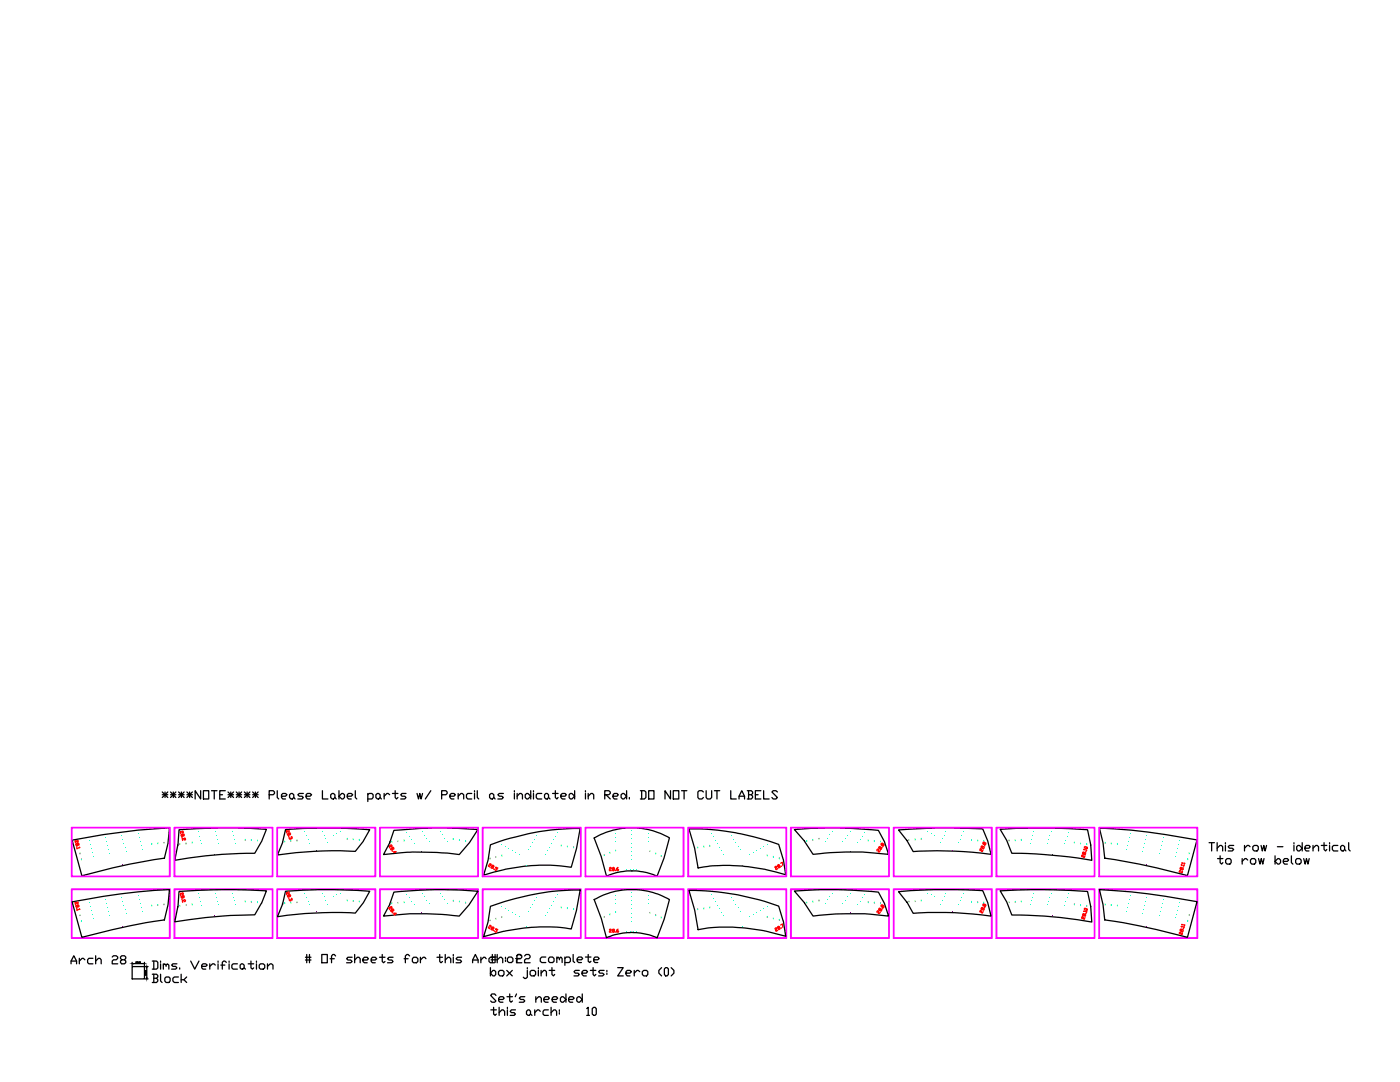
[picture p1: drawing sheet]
<svg xmlns="http://www.w3.org/2000/svg" width="279mm" height="216mm" viewBox="0 0 279 216" stroke-linecap="round" stroke-linejoin="round" font-family="sans-serif">
<g fill="none" stroke="#000" stroke-width=".25">
<path d="M241.3 168.1h1.1M241.8 168.1v1.7M242.9 169.2l.6-.5h.3l.2 .3v.8M242.9 168.1v1.7M243 171.3h1.1M243.5 170.8v1.3l.3 .3 .3-.3M244.6 168.1v.3M244.6 168.7v1.1M244.6 171.6l.3-.3h.5l.3 .3v.5l-.3 .3h-.5l-.3-.3zM246.2 168.7h-.8l-.3 .3 .3 .2h.5l.3 .3-.3 .3h-.8M247.9 171.3v1.1M248.4 168.7v1.1"/>
<path d="M249 171.6l-.3-.3h-.2l-.6 .6M249.5 169l-.3-.3h-.3l-.5 .5M249.8 171.3h.6l.2 .3v.5l-.2 .3h-.6l-.2-.3v-.5zM250 169l.3-.3h.6l.2 .3v.5l-.2 .3h-.6l-.3-.3zM251.2 171.3l.3 1.1 .2-1.1 .3 1.1 .3-1.1M251.7 168.7l.2 1.1 .3-1.1 .3 1.1 .3-1.1M254.5 171.9l.5-.6h.3l.3 .3v.5l-.3 .3h-.3zM254.5 170.8v1.6M254.9 169h1.1M256.1 171.9h.8l.3-.3-.3-.3h-.5l-.3 .3v.5l.3 .3h.5M257.7 170.8v1.3l.3 .3M258.2 168.1v.3"/>
<path d="M258.2 168.7v1.1M258.8 169l.2-.3h.3l.6 .5-.6 .6h-.3l-.2-.3zM258.8 171.3h.6l.3 .3v.5l-.3 .3h-.6l-.2-.3v-.5zM259.9 168.1v1.7M260.2 171.3l.3 1.1 .2-1.1 .3 1.1 .3-1.1M260.4 169.2h.8l.3-.2-.3-.3h-.5l-.3 .3v.5l.3 .3h.5M262 169.2l.6-.5h.3l.2 .3v.8M262 168.7v1.1M263.7 168.7h1.1M264.2 168.1v1.4l.3 .3 .3-.3M265.3 168.1v.3M265.3 168.7v1.1"/>
<path d="M267 168.7h-.9l-.2 .3v.5l.2 .3h.9M267.5 169l.3-.3h.3l.3 .3v.5l-.3 .3h-.3l-.3-.3zM268.4 169.5l.2 .3M269.2 168.1v1.4l.3 .3M61 191.6h1.1M61 191h1.1M61.2 190.5v1.6M61.8 190.5v1.6M64.2 190.5h1.1v1.6h-1.1zM65.9 191.3h.8M67 190.8l-.3-.3h-.3l-.2 .3v1.3M70.3 191h-.9l-.2 .3 .2 .3h.6l.3 .3-.3 .2h-.8"/>
<path d="M70.8 191.6l.5-.6h.3l.3 .3v.8M70.8 190.5v1.6M72.4 191.6h.9l.2-.3-.2-.3h-.6l-.3 .3v.6l.3 .2h.6M74.1 191.6h.8l.3-.3-.3-.3h-.6l-.2 .3v.6l.2 .2h.6M75.7 191h1.1M76.3 190.5v1.4l.2 .2 .3-.2M78.4 191h-.8l-.3 .3 .3 .3h.6l.2 .3-.2 .2h-.9M80.6 191.3h.8M81.7 190.8l-.3-.3h-.2l-.3 .3v1.3M82.6 191h.5l.3 .3v.6l-.3 .2h-.5l-.3-.2v-.6zM83.9 191v1.1M85 191.3l-.2-.3h-.3l-.6 .6"/>
<path d="M87.2 191h1.1M87.8 190.5v1.4l.2 .2 .3-.2M88.9 191.6l.5-.6h.3l.3 .3v.8M88.9 190.5v1.6M90.5 190.5v.3M90.5 191v1.1M92.1 191h-.8l-.3 .3 .3 .3h.6l.2 .3-.2 .2h-.9M94.3 192.1v-.5l.6-1.1 .5 1.1v.5M94.3 191.6h1.1M96 191v1.1M97 191.3l-.2-.3h-.3l-.5 .6M97.9 193.1v1.6"/>
<path d="M98 191.5h1.1M98 191h1.1M98.3 190.5v1.6M98.4 193.6h.3l.2 .3v.5l-.2 .3h-.3l-.5-.5zM98.7 191h-.8l-.3 .3v.6l.3 .2h.8M98.8 190.5v1.6M99 198.6l-.3-.3h-.5l-.3 .3 1.1 1.1-.3 .3h-.5l-.3-.3M99.2 191.6l.6-.6h.2l.3 .3v.8M99.2 190.5v1.6M99.5 193.9l.3-.3h.5l.3 .3v.5l-.3 .3h-.5l-.3-.3zM99.5 199.4h.9l.2-.2-.2-.3h-.6l-.3 .3v.5l.3 .3h.6M100.9 191v.3"/>
<path d="M100.9 191.6v.3M101.1 193.6l1.1 1.1M101.2 198.9h1.1M101.3 191.3l.3-.3h.5l.3 .3v.5l-.3 .3h-.5l-.3-.3zM101.7 198.3v1.4l.3 .3 .3-.3M102.2 193.6l-1.1 1.1M102.9 191.3h.8M103.1 190.8l.2-.3h.6l.2 .3v.2l-.2 .3h-.6l-.2 .3v.5h1M103.1 198.3l-.3 .6M104 190.7l-.3-.2h-.2l-.3 .2v1.4M104.7 190.8l.3-.3h.5l.3 .3v.2l-.3 .3h-.5l-.3 .3v.5h1.1M104.7 198.9h-.8l-.3 .3 .3 .2h.6l.2 .3-.2 .3h-.9"/>
<path d="M105.2 193.6v1.4l-.3 .2h-.2l-.3-.2M105.2 193.1v.2M105.8 193.9l.2-.3h.6l.3 .3v.5l-.3 .3h-.6l-.2-.3zM106.9 199.4l.6-.5h.2l.3 .3v.8M106.9 198.9v1.1M107.4 193.1v.2M107.4 193.6v1.1M108 194.2l.5-.6h.3l.3 .3v.8M108 193.6v1.1M108.5 199.4h.9l.2-.2-.2-.3h-.6l-.3 .3v.5l.3 .3h.6M108.9 191h-.8l-.3 .3v.5l.3 .3h.8M109.6 193.6h1.1"/>
<path d="M109.7 191h.6l.3 .3v.5l-.3 .3h-.6l-.2-.3v-.5zM110.2 193.1v1.3l.2 .3 .3-.3M110.2 199.4h.8l.3-.2-.3-.3h-.5l-.3 .3v.5l.3 .3h.5M111.1 191.3l.3-.3 .2 .3v.2M111.1 191v1.1M111.6 191.3l.3-.3 .3 .3v.8M112.1 198.9h.3l.5 .5-.5 .6h-.3l-.3-.3v-.5zM112.7 191.3l.3-.3h.6l.2 .3v.5l-.2 .3h-.9M112.7 191v1.6M112.9 198.3v1.7M113.5 199.4h.8l.3-.2-.3-.3h-.6l-.2 .3v.5l.2 .3h.6M114.4 190.5v1.3l.3 .3"/>
<path d="M115.1 199.2l.3-.3h.3l.5 .5-.5 .6h-.3l-.3-.3zM115.2 191.5h.8l.3-.2-.3-.3h-.5l-.3 .3v.5l.3 .3h.5M115.6 193.6h-.8l-.2 .3 .2 .3h.6l.2 .2-.2 .3h-.8M116.2 194.2h.8l.3-.3-.3-.3h-.5l-.3 .3v.5l.3 .3h.5M116.2 198.3v1.7M116.8 191h1.1M117.4 190.5v1.3l.3 .3 .2-.3M117.8 193.6h1.1M118.4 193.1v1.3l.2 .3 .3-.3M118.5 191.5h.8l.3-.2-.3-.3h-.6l-.2 .3v.5l.2 .3h.6M120.6 193.6h-.9l-.2 .3 .2 .3h.6l.3 .2-.3 .3h-.8M121.1 193.6v.3"/>
<path d="M121.1 194.2v.2M123.3 193.1h1.1l-1.1 1.6h1.1M124.9 194.2h.8l.3-.3-.3-.3h-.5l-.3 .3v.5l.3 .3h.5M126.6 193.6v1.1M127.7 193.9l-.3-.3h-.3l-.5 .6M128.2 193.9l.3-.3h.5l.3 .3v.5l-.3 .3h-.5l-.3-.3zM132 193.1l-.5 .5v.6l.5 .5M132.6 193.3l.2-.2h.3l.3 .2v1.1l-.3 .3h-.3l-.2-.3zM133.9 193.1l.6 .5v.6l-.6 .5M98 201.5h1.1M98.5 201v1.4l.3 .2 .3-.2M99.6 202.1l.6-.6h.2l.3 .3v.8"/>
<path d="M99.6 201v1.6M101.3 201v.3M101.3 201.5v1.1M102.9 201.5h-.8l-.3 .3 .3 .3h.5l.3 .3-.3 .2h-.8M105.1 201.8l.3-.3h.2l.3 .3v.6l-.3 .2h-.2l-.3-.2zM105.9 202.4l.3 .2M106.7 201.5v1.1M107.8 201.8l-.3-.3h-.2l-.6 .6M109.4 201.5h-.8l-.2 .3v.6l.2 .2h.8M110 202.1l.5-.6h.3l.3 .3v.8M110 201v1.6M111.6 201.5v.3"/>
<path d="M111.6 202.1v.3M117.1 201.3l.3-.3v1.6M117.1 202.6h.5M118.2 201.3l.3-.3h.2l.3 .3v1.1l-.3 .2h-.2l-.3-.2z"/>
</g>
<path d="M153.1 170.8h.1M154.3 171.1h.1M155.5 171.4h.1" fill="none" stroke="#0f0" stroke-width=".2"/>
<path d="M139.2 169.2h.1M140.5 169h.1M141.6 168.9h.1" fill="none" stroke="#0f0" stroke-width=".2"/>
<path d="M97.9 168.6a49.7 49.7 0 0 1 17.9-3.3l-.7 4-1.1 3.8-2.9-.4a33 33 0 0 0-7 .2l-3.2 .5-4.4 1.2 .9-3zM137.5 165.4a50.7 50.7 0 0 1 17.9 3.1l.9 3 .5 3a42.2 42.2 0 0 0-8.7-1.7l-2.5-.1a26.1 26.1 0 0 0-6.3 .5l-.7-3.9z" fill="none" stroke="#000" stroke-width=".25"/>
<path d="M97.7 172.4l.3 .2v.1l-.5-.1v.2l.3 .2M98.2 172.9v-.2l.2-.1 .2 .3-.2 .1-.3-.1-.1 .3h.4v-.2M98.6 173.4h-.1M99.4 173.2l-.4-.2-.1 .2 .3 .3-.3 .2-.2-.3M154.6 173.1l.1-.2h.3l-.2 .5 .1 .1 .3-.2M155.5 172.8h.2v.3h-.2l-.2-.1 .3-.4-.2-.1-.2 .3 .2 .1M155.8 172.3l.4-.3v.7M155.9 172.8l.1 .1" fill="none" stroke="#f00" stroke-width=".25"/>
<path d="M97.8 171.4h.1M99 171.1h.1M100.2 170.8h.1M112 168.8h.1M113.2 169h.1M114.5 169.2h.1M129.7 169.9h.1M130.9 170.4h.1M132 170.9h.1" fill="none" stroke="#0f0" stroke-width=".2"/>
<path d="M121.6 173.2l.3-.1 .1 .2-.4 .2v.2h.4M122.3 173.4l-.1-.1 .1-.2 .3 .2-.4 .3 .3 .1 .1-.1-.1-.2M122.9 173.6v.1M123.4 173.1l-.3 .2v.4h.3v-.3h-.3" fill="none" stroke="#f00" stroke-width=".25"/>
<path d="M118.6 167.2a15 15 0 0 1 15 0l-1.1 4-1.4 3.6a13.1 13.1 0 0 0-10.1 0l-1-3.8z" fill="none" stroke="#000" stroke-width=".25"/>
<path d="M126.1 173.8h.1" fill="none" stroke="#000" stroke-width=".25"/>
<path d="M120.6 170.7h.1M121.7 170.3h.1M122.9 169.8h.1" fill="none" stroke="#0f0" stroke-width=".2"/>
<path d="M175.7 169.7l-.3 .4-.1-.2v-.4l-.2-.1-.1 .4M175.7 169.1h.2l.1 .2-.1 .2-.3-.1 .1-.3-.1-.2-.3 .2 .3 .2M176.1 169h.1M176.2 168.4h.2v.2l-.1 .2-.2-.1v-.5l-.3 .2 .3 .2" fill="none" stroke="#f00" stroke-width=".25"/>
<path d="M161 167.9h.1M162.2 167.7h.1M163.4 167.5h.1M173.3 167.8h.1M174.5 167.9h.1M175.7 168h.1" fill="none" stroke="#0f0" stroke-width=".2"/>
<path d="M158.5 165.5l7.7-.3 9.1 .5 1.2 2.3 .8 2.5a60.1 60.1 0 0 0-15 0l-1.7-2.6z" fill="none" stroke="#000" stroke-width=".25"/>
<path d="M216.3 169.6v-.1l.6 .2M216.4 170.1h.1l.2 .2-.2 .2-.2-.2v-.3l-.2 .1v.3l.2-.1M216.4 169l.1-.1 .5 .3-.2 .1-.3-.1zM216.5 170.7l-.1 .4-.2-.2v-.3h-.3v.4M216.7 169.9l.1 .1M216.9 169.5l-.1 .3" fill="none" stroke="#f00" stroke-width=".25"/>
<path d="M181.4 167.7h.1M182.6 167.6h.1M183.9 167.5h.1M193.9 167.7h.1M195.1 167.8h.1M196.3 167.9h.1M201.4 167.8h.1M202.6 167.8h.1M203.8 167.7h.1M214.4 168.2h.1M215.6 168.4h.1M216.9 168.5h.1" fill="none" stroke="#0f0" stroke-width=".2"/>
<path d="M179.3 165.6l2.4-.2a103.4 103.4 0 0 1 14.4 0l1 2.5 .7 2.6a79.3 79.3 0 0 0-15.6-.6l-1.2-2.2zM199.6 165.5a127 127 0 0 1 17.4 .1l.7 3 .2 3.1a98.3 98.3 0 0 0-16-1.4l-.9-2.5z" fill="none" stroke="#000" stroke-width=".25"/>
<path d="M196.1 169l.2-.1 .1 .2-.2 .2-.2-.2 .1-.3h-.2l-.1 .4 .2-.1M196.2 169.5l-.2 .4-.2-.2 .1-.2-.2-.2-.1 .4M196.5 168.2h.2v.3h-.2l-.2-.5-.2 .3 .3 .1M196.5 168.7l.1 .1M235.8 172.7l-.1-.1 .6 .1M235.8 173.2h.3v.3h-.2l-.2-.4-.2 .3 .1 .1 .2-.1M235.9 172.3h.5M236 173.8l-.1 .4-.3-.2 .1-.2-.2-.1-.2 .2 .1 .2M236.1 173h.1M236.3 172.6v.2M236.4 172.2v.2" fill="none" stroke="#f00" stroke-width=".25"/>
<path d="M220.6 168.3h.1M221.8 168.4h.1M223 168.5h.1M237 171.5h.1M237.3 170.3h.1" fill="none" stroke="#0f0" stroke-width=".2"/>
<path d="M219.4 165.2a120.3 120.3 0 0 1 19.5 2.4l-1.9 7.1a133.1 133.1 0 0 0-16.5-3.5l-.4-3z" fill="none" stroke="#000" stroke-width=".25"/>
<path d="M219.3 165.1h19.7v9.8h-19.7zM219.4 165.2h19.5v9.6h-19.5z" fill="none" stroke="#f0f" stroke-width=".25"/>
<path d="M78 168.6h.1l.1 .3-.2 .1-.3-.3-.1 .2 .2 .3M78.2 169.3l.1-.2h.2l.1 .3-.2 .1-.3-.3-.1 .3 .1 .1 .3-.1M78.4 169.8l-.1 .1M78.8 170.3l-.2-.4h.5l-.5 .4" fill="none" stroke="#f00" stroke-width=".25"/>
<path d="M78.2 168.1h.1M79.4 167.9h.1M80.6 167.8h.1M90.5 167.5h.1M91.7 167.7h.1M92.9 167.9h.1" fill="none" stroke="#0f0" stroke-width=".2"/>
<path d="M77.8 168.2h.1M78.6 165.7l1.3-.1a78.6 78.6 0 0 1 15.5-.1l-1.7 2.6-2 2.4a60.4 60.4 0 0 0-15.2 0l1.3-2.3z" fill="none" stroke="#000" stroke-width=".25"/>
<path d="M36.3 167.1h.1M36.4 165.8l.2 .3-.2 .1-.3-.3-.2 .1 .2 .4M36.4 166.6l.2-.2 .2 .3-.2 .1-.3-.3h-.1v.3l.1 .1 .2-.1M36.8 167.2l.2 .3v.1l-.5-.3h-.1v.4" fill="none" stroke="#f00" stroke-width=".25"/>
<path d="M35.9 168.5h.1M37.1 168.4h.1M38.4 168.2h.1M48.9 167.7h.1M50.2 167.7h.1M51.4 167.8h.1" fill="none" stroke="#0f0" stroke-width=".2"/>
<path d="M35.7 165.6a119.7 119.7 0 0 1 17.5-.1l-1 2.4-1.4 2.4a86.8 86.8 0 0 0-15.9 1.4l.6-3.1z" fill="none" stroke="#000" stroke-width=".25"/>
<path d="M57.5 165.6l.2 .3-.1 .1-.4-.3-.1 .1 .1 .4M57.7 166.4l.1-.2 .2 .3-.5-.2-.1 .2 .2 .2 .1-.2M57.7 166.9l-.1 .1M57.7 167.1l.1 .3h.2l.1-.1M58.1 166.9l.2 .4-.3-.1" fill="none" stroke="#f00" stroke-width=".25"/>
<path d="M56.8 168h.1M58 167.9h.1M59.3 167.8h.1M69.3 167.5h.1M70.5 167.6h.1M71.7 167.7h.1" fill="none" stroke="#0f0" stroke-width=".2"/>
<path d="M57 165.5l3.5-.2 7.2-.1 6.1 .4-1.3 2.3-1.6 2a76.4 76.4 0 0 0-15.5 .7l1-2.5z" fill="none" stroke="#000" stroke-width=".25"/>
<path d="M15.3 169.2l.1 .2M15.4 169h-.1M15.4 168.4l.2-.2 .2 .3-.3 .1-.2-.3-.2 .2 .1 .2 .3-.1M15.5 167.6l.1 .3-.1 .2-.2-.1-.1-.3-.3 .1 .2 .4M15.8 169l.2 .1-.6 .2" fill="none" stroke="#f00" stroke-width=".25"/>
<path d="M16 170.4h.1M16.3 171.6h.1M30.3 168.5h.1M31.5 168.4h.1M32.7 168.3h.1M16 182.7h.1M16.3 183.9h.1M30.3 180.8h.1M31.5 180.7h.1M32.7 180.6h.1" fill="none" stroke="#0f0" stroke-width=".2"/>
<path d="M14.4 167.6a146.3 146.3 0 0 1 19.4-2.4l-.3 3.1-.7 2.9-2.1 .3a130.5 130.5 0 0 0-14.4 3.3zM14.4 180a129.7 129.7 0 0 1 19.4-2.5l-.3 3.1-.7 3a110.4 110.4 0 0 0-16.5 3.4z" fill="none" stroke="#000" stroke-width=".25"/>
<g fill="none" stroke="#f0f" stroke-width=".25">
<path d="M14.3 165.1h19.7v9.8h-19.7zM14.3 177.4h19.7v9.8h-19.7zM14.4 165.2h19.4v9.6h-19.4zM14.4 177.5h19.4v9.6h-19.4zM34.8 165.1h19.6v9.8h-19.6zM34.8 177.4h19.6v9.8h-19.6zM34.9 165.2h19.5v9.6h-19.5zM34.9 177.5h19.5v9.6h-19.5zM55.3 165.1h19.7v9.8h-19.7zM55.3 177.4h19.7v9.8h-19.7zM55.4 165.2h19.4v9.6h-19.4zM55.4 177.5h19.4v9.6h-19.4z"/>
<path d="M75.8 165.1h19.7v9.8h-19.7zM75.8 177.4h19.7v9.8h-19.7zM75.9 165.2h19.5v9.6h-19.5zM75.9 177.5h19.5v9.6h-19.5zM96.3 165.1h19.7v9.8h-19.7zM96.3 177.4h19.7v9.8h-19.7zM96.4 165.2h19.5v9.6h-19.5zM96.4 177.5h19.5v9.6h-19.5zM116.8 165.1h19.7v9.8h-19.7zM116.8 177.4h19.7v9.8h-19.7zM116.9 165.2h19.5v9.6h-19.5zM116.9 177.5h19.5v9.6h-19.5z"/>
<path d="M137.3 165.1h19.7v9.8h-19.7zM137.3 177.4h19.7v9.8h-19.7zM137.4 165.2h19.5v9.6h-19.5zM137.4 177.5h19.5v9.6h-19.5zM157.8 165.1h19.7v9.8h-19.7zM157.8 177.4h19.7v9.8h-19.7zM157.9 165.2h19.5v9.6h-19.5zM157.9 177.5h19.5v9.6h-19.5zM178.3 165.1h19.7v9.8h-19.7zM178.3 177.4h19.7v9.8h-19.7zM178.4 165.2h19.5v9.6h-19.5zM178.4 177.5h19.5v9.6h-19.5z"/>
<path d="M198.8 165.1h19.7v9.8h-19.7zM198.8 177.4h19.7v9.8h-19.7zM198.9 165.2h19.5v9.6h-19.5zM198.9 177.5h19.5v9.6h-19.5z"/>
</g>
<path d="M15.5 180l.1 .2-.1 .2-.3-.4-.3 .1 .2 .4M15.3 181.3h.1M15.3 181.5l.1 .2M15.4 180.7l.2-.1 .2 .2-.2 .2-.3-.4-.2 .2 .2 .3 .2-.2M15.8 181.4h.2l-.6 .2" fill="none" stroke="#f00" stroke-width=".25"/>
<path d="M57 177.8a104.1 104.1 0 0 1 16.8 0l-1.3 2.3-1.6 2.1a76.4 76.4 0 0 0-15.5 .7l1-2.5zM56.4 180.4h.1" fill="none" stroke="#000" stroke-width=".25"/>
<path d="M69.3 179.7h.1M70.5 179.9h.1M71.7 180h.1M56.8 180.3h.1M58 180.2h.1M59.3 180.1h.1" fill="none" stroke="#0f0" stroke-width=".2"/>
<path d="M57.5 177.9l.2 .3-.1 .2-.2-.3h-.3l.1 .4M57.7 178.6l.2-.1 .1 .4h-.3l-.2-.3-.1 .2v.2l.3-.1M57.7 179.2h-.1M57.7 179.4l.2 .4 .2-.2M58.1 179.2l.2 .3-.1 .1-.2-.1" fill="none" stroke="#f00" stroke-width=".25"/>
<path d="M35.7 177.9a126.7 126.7 0 0 1 17.5-.1l-1 2.5-1.4 2.2a98.3 98.3 0 0 0-15.9 1.4l.6-3z" fill="none" stroke="#000" stroke-width=".25"/>
<path d="M48.9 180h.1M35.9 180.8h.1M37.1 180.7h.1M38.4 180.6h.1M50.2 180h.1M51.4 180.1h.1" fill="none" stroke="#0f0" stroke-width=".2"/>
<path d="M36.4 179.4l-.1 .1M36.4 178.1l.2 .3-.2 .2-.2-.3h-.3l.2 .4M36.4 178.9l.1-.2 .2 .1 .1 .2-.2 .2-.2-.3-.2-.1v.4h.1l.2-.1M36.8 179.5l.2 .2v.2h-.3l-.2-.3-.1 .1v.3" fill="none" stroke="#f00" stroke-width=".25"/>
<path d="M78.6 178l9.1-.5 7.7 .3-1.7 2.7-2 2.3a60.4 60.4 0 0 0-15.2 0l1.3-2.3z" fill="none" stroke="#000" stroke-width=".25"/>
<path d="M90.5 179.8h.1M78.2 180.3h.1M79.4 180.3h.1M80.6 180.1h.1M91.7 180h.1M92.9 180.2h.1" fill="none" stroke="#0f0" stroke-width=".2"/>
<path d="M78 180.9l.2 .2-.1 .2-.2-.2-.3 .1 .2 .3M78.2 181.6l.2-.2 .2 .2-.1 .2-.3-.2-.2 .1 .2 .2 .2-.2M78.4 182.1l-.1 .1M78.8 182.5l-.2-.3h.5l-.5 .4" fill="none" stroke="#f00" stroke-width=".25"/>
<path d="M219.3 177.4h19.7v9.8h-19.7zM219.4 177.5h19.5v9.6h-19.5z" fill="none" stroke="#f0f" stroke-width=".25"/>
<path d="M219.4 177.5a130.8 130.8 0 0 1 19.5 2.4l-1.9 7.1a133.1 133.1 0 0 0-16.5-3.4l-.4-3.1z" fill="none" stroke="#000" stroke-width=".25"/>
<path d="M220.6 180.6h.1M221.8 180.7h.1M223 180.8h.1M237 183.9h.1M237.3 182.7h.1" fill="none" stroke="#0f0" stroke-width=".2"/>
<path d="M196.1 181.3l.2-.1 .1 .2-.1 .2h-.2l-.1-.5-.2 .2 .2 .1M196.2 181.9l-.2 .3-.2-.2 .1-.2-.2-.1-.1 .3M196.5 180.5h.1l.2 .1-.2 .3-.2-.2v-.3h-.2v.3h.2M196.5 181.1h.1M235.8 185l-.1-.1 .6 .1M235.8 185.5h.3v.3h-.2l-.1-.4h-.1l-.2 .2 .2 .2 .1-.1M235.9 184.6l-.1-.2 .6 .2M236 186.1l-.1 .4-.2-.1v-.3l-.2-.1-.2 .2 .1 .2M236.1 185.3h.1M236.3 184.9v.2M236.4 184.5v.2" fill="none" stroke="#f00" stroke-width=".25"/>
<path d="M182.6 179.9h.1M183.9 179.8h.1M203.8 180h.1M181.4 180h.1M193.9 180h.1M195.1 180.1h.1M196.3 180.2h.1M201.4 180.1h.1M202.6 180h.1M214.4 180.6h.1M215.6 180.7h.1M216.9 180.8h.1" fill="none" stroke="#0f0" stroke-width=".2"/>
<path d="M179.3 177.9l8-.4 8.8 .2 1 2.5 .7 2.6a71.4 71.4 0 0 0-15.6-.6l-1.2-2.2zM199.6 177.8a119.9 119.9 0 0 1 17.4 .1l.7 3 .2 3.1a86.8 86.8 0 0 0-16-1.4l-.9-2.6z" fill="none" stroke="#000" stroke-width=".25"/>
<path d="M216.3 181.9v-.1l.6 .1M216.4 182.5l.2-.1v.4h-.2l-.2-.5-.2 .3 .3 .1M216.4 181.3l.6 .1v.1l-.2 .2-.3-.2zM216.5 183l-.1 .4h-.2v-.5h-.2l-.1 .3v.1M216.7 182.2h.1M216.9 181.9l-.1 .2" fill="none" stroke="#f00" stroke-width=".25"/>
<path d="M158.5 177.8a88.9 88.9 0 0 1 16.8 .2l1.2 2.3 .8 2.5a60.1 60.1 0 0 0-15 0l-1.7-2.6z" fill="none" stroke="#000" stroke-width=".25"/>
<path d="M163.4 179.8h.1M161 180.2h.1M162.2 180h.1M173.3 180.1h.1M174.5 180.2h.1M175.7 180.3h.1" fill="none" stroke="#0f0" stroke-width=".2"/>
<path d="M175 182l.1-.3 .2 .1v.4l.1 .1 .3-.3M175.7 181.4h.2v.4l-.3-.1 .1-.4-.2-.1-.1 .4h.2M176.1 181.3v.1M176.2 180.8h.2l-.1 .3-.2-.2 .1-.3h-.3v.3h.2" fill="none" stroke="#f00" stroke-width=".25"/>
<g fill="none" stroke="#000" stroke-width=".25">
<path d="M14.2 192.3v-.5l.5-1.1 .6 1.1v.5M14.2 191.8h1.1M15.8 191.2v1.1M16.9 191.5l-.3-.3h-.2l-.6 .6M18.5 191.2h-.8l-.2 .3v.6l.2 .2h.8M19.1 191.8l.5-.6h.3l.3 .3v.8M19.1 190.7v1.6M22.4 191l.2-.3h.6l.3 .3v.2l-.3 .3h-.6l-.2 .3v.5h1.1M24.3 191.5l-.3-.3v-.2l.3-.3h.5l.3 .3v.2l-.3 .3h-.5l-.3 .3v.3l.3 .2h.5l.3-.2v-.3l-.3-.3M26.4 192.9h2.4v2.4h-2.4zM26.4 192v.7M26.6 192.3h2"/>
<path d="M27.1 191.9l.1 .3M27.1 192.2h.1M27.3 191.9h.2l-.2 .3h.2M27.6 192.1v.1M27.7 191.9h.1v.3zM27.9 191.9h.1v.3zM28.8 192v.7M28.9 193.9l.3 .1zM28.9 193.7l.3 .1zM29 192.9h.5M29 195.3h.5M29.1 194.1h.1"/>
<path d="M29.2 194.5l-.2 .1M29.2 194.2v.2l-.2-.2v.2M29.2 194.4v.2M29.3 193.1v2M30.4 191.8h.8l.3 .2v1.1l-.3 .3h-.8M30.4 194.4h.8l.3 .2v.3l-.3 .3M30.7 195.2h.5l.3 .3v.2l-.3 .3h-.8M30.7 191.8v1.6M30.7 194.4v1.6M32 194.4v1.3l.3 .3M32 191.8v.2M32 192.3v1.1"/>
<path d="M32.6 192.6l.3-.3 .2 .3v.2M32.6 192.3v1.1M32.9 195.2l.2-.3h.6l.3 .3v.5l-.3 .3h-.6l-.2-.3zM33.1 192.6l.3-.3 .3 .3v.8M35.3 192.3h-.8l-.3 .3 .3 .2h.6l.2 .3-.2 .3h-.9M35.6 194.9h-.8l-.3 .3v.5l.3 .3h.8M35.9 193.1v.3M36.2 194.4v1.6M36.7 195.5l.6 .5M37.3 194.9l-.6 .6h-.5M38.1 191.8l.8 1.6 .8-1.6M40.3 192.8h.8l.3-.2-.3-.3h-.6l-.2 .3v.5l.2 .3h.6"/>
<path d="M41.9 192.3v1.1M43 192.6l-.3-.3h-.3l-.5 .5M43.5 191.8v.2M43.5 192.3v1.1M44.1 192.6h.8M45.2 192l-.3-.2h-.3l-.2 .2v1.4M45.7 191.8v.2M45.7 192.3v1.1M47.4 192.3h-.9l-.2 .3v.5l.2 .3h.9M48.2 192.3h.2l.3 .3v.5l-.3 .3h-.2l-.3-.3v-.5zM48.7 193.1l.3 .3M49.5 192.3h1.1"/>
<path d="M50.1 191.8v1.3l.3 .3 .2-.3M51.2 191.8v.2M51.2 192.3v1.1M52 192.3h.5l.3 .3v.5l-.3 .3h-.5l-.3-.3v-.5zM53.4 192.8l.5-.5h.3l.3 .3v.8M53.4 192.3v1.1"/>
</g>
<path d="M26.4 192.3l.2-.1zM28.6 192.2l.2 .1zM29.3 195.1v.2zM29.3 192.9v.2z" fill="#000" stroke="#000" stroke-width=".2"/>
<path d="M120.6 183h.1M121.7 182.5h.1M122.9 182.1h.1" fill="none" stroke="#0f0" stroke-width=".2"/>
<path d="M126.1 186.1h.1" fill="none" stroke="#000" stroke-width=".25"/>
<path d="M97.8 183.7h.1M99 183.4h.1M100.2 183.1h.1M112 181.1h.1M113.2 181.3h.1M114.5 181.5h.1M129.7 182.2h.1M130.9 182.7h.1M132 183.2h.1" fill="none" stroke="#0f0" stroke-width=".2"/>
<path d="M118.6 179.5a15.2 15.2 0 0 1 15 0l-1.1 3.9-1.4 3.7a12.6 12.6 0 0 0-10.1 0l-1-3.8z" fill="none" stroke="#000" stroke-width=".25"/>
<path d="M121.6 185.5h.4l-.1 .2h-.2l-.1 .3h.4M122.3 185.7l-.1-.1 .1-.2 .3 .1v.1l-.3 .1-.1 .2h.4l-.1-.2M122.9 185.9v.1M123.4 185.4l-.3 .2v.3l.3 .1v-.3h-.3" fill="none" stroke="#f00" stroke-width=".25"/>
<path d="M137.5 177.7a52.4 52.4 0 0 1 17.9 3.1l.9 3 .5 3a38.7 38.7 0 0 0-8.7-1.7l-2.5-.1a26.1 26.1 0 0 0-6.3 .5l-.7-3.9zM97.9 180.8a52.3 52.3 0 0 1 17.9-3.2l-.7 4-1.1 3.8a34.3 34.3 0 0 0-9.9-.1l-3.6 .5-4 1.1 .9-3z" fill="none" stroke="#000" stroke-width=".25"/>
<path d="M97.7 184.7l.1-.1 .2 .3-.5 .1v.1l.3 .2M98.2 185.2v-.2h.2l.2 .2-.6 .1 .2 .3 .2-.1v-.2M98.6 185.6l-.1 .1M99.4 185.5l-.4-.2-.1 .2 .3 .3-.3 .2-.2-.2M154.6 185.4l.3-.3 .1 .1-.2 .5 .1 .1 .3-.2M155.5 185.1l.2 .2-.2 .2-.2-.2 .3-.3-.2-.2-.2 .1v.3h.2M155.8 184.6l.4-.2v.6M155.9 185.1l.1 .1" fill="none" stroke="#f00" stroke-width=".25"/>
<path d="M139.2 181.5h.1M140.5 181.4h.1M141.6 181.1h.1" fill="none" stroke="#0f0" stroke-width=".2"/>
<path d="M153.1 183h.1M154.3 183.3h.1M155.5 183.6h.1" fill="none" stroke="#0f0" stroke-width=".2"/>
<g fill="none" stroke="#000" stroke-width=".25">
<path d="M32.4 158.6h1.1M32.4 158l1.1 1.1M32.9 158v1.1M33.5 158l-1.1 1.1M34 158.6h1.1M34 158l1.1 1.1M34.6 158v1.1M35.1 158l-1.1 1.1M35.6 158.6h1.1M35.6 158l1.1 1.1M36.2 158v1.1M36.7 158l-1.1 1.1"/>
<path d="M37.3 158.6h1.1M37.3 158l1.1 1.1M37.8 158v1.1M38.4 158l-1.1 1.1M40 157.8v1.6l-1.1-1.6v1.6M40.6 157.8h1.1v1.6h-1.1zM42.2 157.8h1.1M42.8 157.8v1.6M43.9 158.6h.5M45 157.8h-1.1v1.6h1.1M45.5 158.6h1.1M45.5 158l1.1 1.1"/>
<path d="M46.1 158v1.1M46.6 158l-1.1 1.1M47.2 158.6h1M47.2 158l1 1.1M47.7 158v1.1M48.2 158l-1 1.1M48.8 158.6h1.1M48.8 158l1.1 1.1M49.3 158v1.1M49.9 158l-1.1 1.1M50.4 158.6h1.1M50.4 158l1.1 1.1"/>
<path d="M51 158v1.1M51.5 158l-1.1 1.1M53.7 158.6h.8l.3-.3v-.3l-.3-.2h-.8v1.6M55.3 157.8v1.3l.3 .3M56.2 158.9h.8l.3-.3-.3-.3h-.6l-.2 .3v.5l.2 .3h.6M57.8 158.6l.3-.3h.2l.3 .3v.5l-.3 .3h-.2l-.3-.3zM58.6 159.1l.3 .3M60.5 158.3h-.8l-.3 .3 .3 .3h.6l.2 .2-.2 .3h-.9M61.1 158.9h.8l.3-.3-.3-.3h-.6l-.2 .3v.5l.2 .3h.6M64.3 157.8v1.6h1.1M66 158.6l.3-.3h.2l.3 .3v.5l-.3 .3h-.2l-.3-.3zM66.8 159.1l.3 .3"/>
<path d="M67.6 158.9l.6-.6h.3l.2 .3v.5l-.2 .3h-.3zM67.6 157.8v1.6M69.3 158.9h.8l.3-.3-.3-.3h-.5l-.3 .3v.5l.3 .3h.5M70.9 157.8v1.3l.3 .3M73.4 158.6l.3-.3h.5l.3 .3v.5l-.3 .3h-.8M73.4 158.3v1.6M75 158.6l.3-.3h.3l.3 .3v.5l-.3 .3h-.3l-.3-.3zM75.9 159.1l.2 .3M76.7 158.3v1.1M77.8 158.6l-.3-.3h-.3l-.5 .6M78.3 158.3h1.1M78.9 157.8v1.3l.2 .3 .3-.3"/>
<path d="M81 158.3h-.8l-.2 .3 .2 .3h.6l.2 .2-.2 .3h-.8M83.2 158.3l.3 1.1 .3-1.1 .2 1.1 .3-1.1M86 157.8l-1.1 1.6M88.1 158.6h.9l.2-.3v-.3l-.2-.2h-.9v1.6M89.8 158.9h.8l.3-.3-.3-.3h-.5l-.3 .3v.5l.3 .3h.5M91.4 158.9l.6-.6h.2l.3 .3v.8M91.4 158.3v1.1M94.1 158.3h-.8l-.2 .3v.5l.2 .3h.8M94.7 157.8v.2M94.7 158.3v1.1M95.3 157.8v1.3l.2 .3M97.7 158.6l.3-.3h.3l.3 .3v.5l-.3 .3h-.3l-.3-.3z"/>
<path d="M98.6 159.1l.2 .3M100.5 158.3h-.8l-.3 .3 .3 .3h.5l.3 .2-.3 .3h-.8M102.7 157.8v.2M102.7 158.3v1.1M103.2 158.9l.5-.6h.3l.3 .3v.8M103.2 158.3v1.1M104.8 158.6l.3-.3h.3l.5 .6-.5 .5h-.3l-.3-.3zM105.9 157.8v1.6M106.5 157.8v.2M106.5 158.3v1.1M108.1 158.3h-.8l-.3 .3v.5l.3 .3h.8M108.7 158.6l.2-.3h.3l.3 .3v.5l-.3 .3h-.3l-.2-.3z"/>
<path d="M109.5 159.1l.3 .3M110.3 158.3h1.1M110.8 157.8v1.3l.3 .3 .3-.3M111.9 158.9h.9l.2-.3-.2-.3h-.6l-.3 .3v.5l.3 .3h.6M113.6 158.6l.2-.3h.3l.6 .6-.6 .5h-.3l-.2-.3zM114.7 157.8v1.6M116.8 157.8v.2M116.8 158.3v1.1M117.4 158.9l.5-.6h.3l.3 .3v.8M117.4 158.3v1.1M120.7 158.6h.8l.3-.3v-.3l-.3-.2h-.8v1.6M120.9 158.6l.9 .8"/>
<path d="M122.3 158.9h.8l.3-.3-.3-.3h-.5l-.3 .3v.5l.3 .3h.5M124 158.6l.2-.3h.3l.6 .6-.6 .5h-.3l-.2-.3zM125.1 157.8v1.6M125.6 159.1v.3M127.8 157.8h.8l.3 .2v1.1l-.3 .3h-.8M128.1 157.8v1.6M129.5 157.8h1v1.6h-1zM133.8 157.8v1.6l-1.1-1.6v1.6M134.4 157.8h1.1v1.6h-1.1zM136 157.8h1.1M136.5 157.8v1.6M140.4 158l-.3-.2h-.6l-.2 .2v1.1l.2 .3h.6l.3-.3"/>
<path d="M140.9 157.8v1.3l.3 .3h.5l.3-.3v-1.3M142.6 157.8h1M143.1 157.8v1.6M145.8 157.8v1.6h1.1M147.5 159.4v-.5l.5-1.1 .6 1.1v.5M147.5 158.9h1.1M149.1 157.8h.8l.3 .2v.3l-.3 .3M149.4 158.6h.5l.3 .3v.2l-.3 .3h-.8M149.4 157.8v1.6M150.7 158.6h.6M151.8 157.8h-1.1v1.6h1.1M152.4 157.8v1.6h1.1"/>
<path d="M155.2 158l-.3-.2h-.6l-.2 .2 1.1 1.1-.3 .3h-.6l-.2-.3"/>
</g>
</svg>
